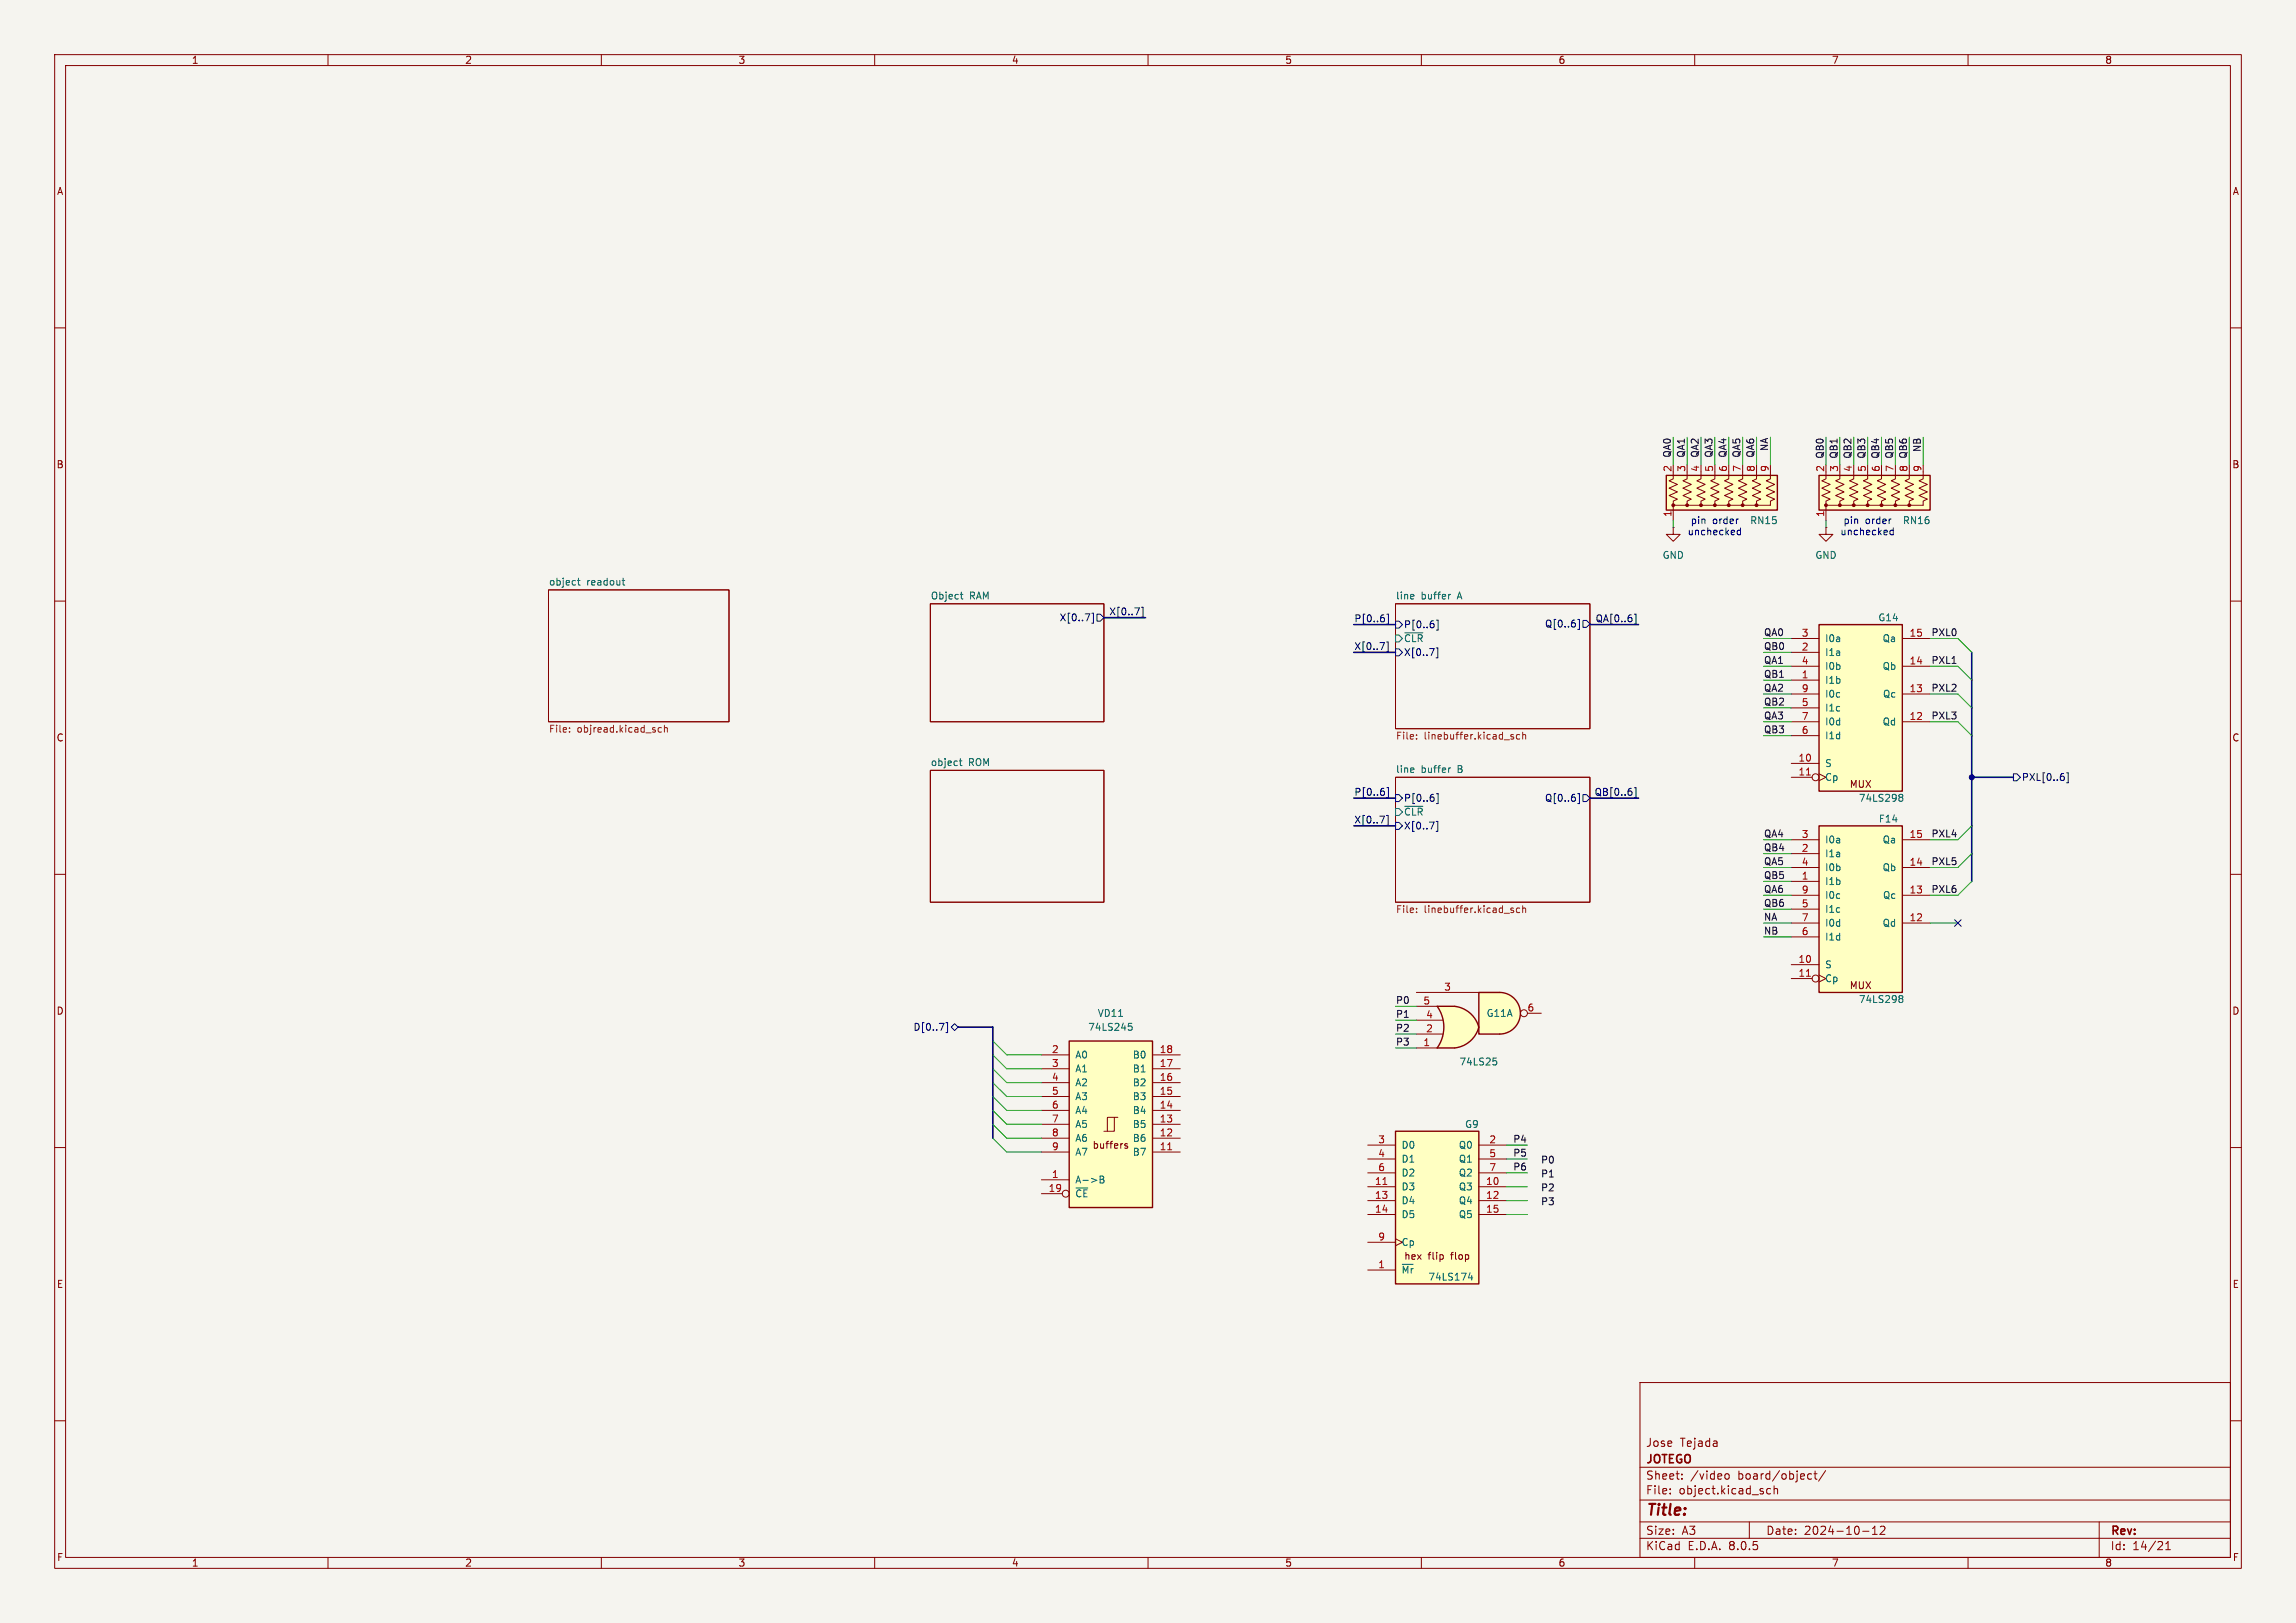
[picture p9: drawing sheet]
<svg xmlns="http://www.w3.org/2000/svg" width="420mm" height="297mm" viewBox="0 0 420 297" stroke-linecap="round" stroke-linejoin="round" font-family="sans-serif">
<defs><g id="words">
<text font-size="2.8" fill="#840000" x="301" y="277.9">Title:</text>
<g font-size="2.1" fill="#840000">
<text x="301" y="268.2">JOTEGO</text>
<text x="301" y="265">Jose</text>
<text x="307.3" y="265">Tejada</text>
<text x="301" y="273.7">File:</text>
<text x="301" y="271">Sheet:</text>
<text x="307.1" y="273.7">object.kicad_sch</text>
<text x="309.2" y="271">/video</text>
<text x="317.9" y="271">board/object/</text>
<text x="301" y="281.1">Size:</text>
<text x="307.6" y="281.1">A3</text>
<text x="323" y="281.1">Date:</text>
<text x="330" y="281.1">2024-10-12</text>
<text x="386" y="281.3">Rev:</text>
<text x="301" y="283.9">KiCad</text>
<text x="308.7" y="283.9">E.D.A.</text>
<text x="316.3" y="283.9">8.0.5</text>
<text x="386" y="283.9">Id:</text>
<text x="390.1" y="283.9">14/21</text>
</g>
<g font-size="1.8" fill="#840000">
<text x="35" y="11.9">1</text>
<text x="85" y="11.9">2</text>
<text x="135" y="11.9">3</text>
<text x="185" y="11.9">4</text>
<text x="235" y="11.9">5</text>
<text x="285" y="11.9">6</text>
<text x="335" y="11.9">7</text>
<text x="385" y="11.9">8</text>
<text x="10.3" y="35.9">A</text>
<text x="408.3" y="35.9">A</text>
<text x="10.3" y="85.9">B</text>
<text x="408.2" y="85.9">B</text>
<text x="10.3" y="135.9">C</text>
<text x="408.2" y="135.9">C</text>
<text x="338.3" y="144.4">MUX</text>
<text x="10.3" y="185.9">D</text>
<text x="338.3" y="181.2">MUX</text>
<text x="408.2" y="185.9">D</text>
<text x="199.8" y="210.4">buffers</text>
<text x="261.2" y="230.7">flip</text>
<text x="265.6" y="230.7">flop</text>
<text x="10.3" y="235.9">E</text>
<text x="408.3" y="235.9">E</text>
<text x="10.3" y="285.9">F</text>
<text x="35" y="286.9">1</text>
<text x="85" y="286.9">2</text>
<text x="135" y="286.9">3</text>
<text x="185" y="286.9">4</text>
<text x="235" y="286.9">5</text>
<text x="285" y="286.9">6</text>
<text x="335" y="286.9">7</text>
<text x="385" y="286.9">8</text>
<text x="408.3" y="285.9">F</text>
</g>
<g font-size="1.8" fill="#0f0f0f">
<text x="305.7" y="83.8" transform="rotate(-90 305.7 83.8)">QA0</text>
<text x="308.3" y="83.8" transform="rotate(-90 308.3 83.8)">QA1</text>
<text x="310.8" y="83.8" transform="rotate(-90 310.8 83.8)">QA2</text>
<text x="313.3" y="83.8" transform="rotate(-90 313.3 83.8)">QA3</text>
<text x="315.9" y="83.8" transform="rotate(-90 315.9 83.8)">QA4</text>
<text x="318.4" y="83.8" transform="rotate(-90 318.4 83.8)">QA5</text>
<text x="321" y="83.8" transform="rotate(-90 321 83.8)">QA6</text>
<text x="323.5" y="82.6" transform="rotate(-90 323.5 82.6)">NA</text>
<text x="351.4" y="82.8" transform="rotate(-90 351.4 82.8)">NB</text>
<text x="333.7" y="84" transform="rotate(-90 333.7 84)">QB0</text>
<text x="336.2" y="84" transform="rotate(-90 336.2 84)">QB1</text>
<text x="338.7" y="84" transform="rotate(-90 338.7 84)">QB2</text>
<text x="341.3" y="84" transform="rotate(-90 341.3 84)">QB3</text>
<text x="343.8" y="84" transform="rotate(-90 343.8 84)">QB4</text>
<text x="346.4" y="84" transform="rotate(-90 346.4 84)">QB5</text>
<text x="348.9" y="84" transform="rotate(-90 348.9 84)">QB6</text>
<text x="322.6" y="119">QB0</text>
<text x="322.6" y="116.5">QA0</text>
<text x="353.2" y="116.5">PXL0</text>
<text x="322.6" y="124.1">QB1</text>
<text x="322.6" y="121.6">QA1</text>
<text x="353.2" y="121.6">PXL1</text>
<text x="322.6" y="126.7">QA2</text>
<text x="322.6" y="129.2">QB2</text>
<text x="322.6" y="131.7">QA3</text>
<text x="353.2" y="126.7">PXL2</text>
<text x="353.2" y="131.7">PXL3</text>
<text x="322.6" y="134.3">QB3</text>
<text x="322.6" y="153.3">QA4</text>
<text x="322.6" y="155.9">QB4</text>
<text x="353.2" y="153.3">PXL4</text>
<text x="322.6" y="158.4">QA5</text>
<text x="322.6" y="160.9">QB5</text>
<text x="353.2" y="158.4">PXL5</text>
<text x="322.6" y="163.5">QA6</text>
<text x="322.6" y="166">QB6</text>
<text x="353.2" y="163.5">PXL6</text>
<text x="322.6" y="171.1">NB</text>
<text x="322.6" y="168.6">NA</text>
<text x="255.3" y="183.8">P0</text>
<text x="255.3" y="186.3">P1</text>
<text x="255.3" y="191.4">P3</text>
<text x="255.3" y="188.9">P2</text>
<text x="276.7" y="209.2">P4</text>
<text x="276.7" y="211.7">P5</text>
<text x="276.7" y="214.3">P6</text>
<text x="281.8" y="213">P0</text>
<text x="281.8" y="215.6">P1</text>
<text x="281.8" y="220.6">P3</text>
<text x="281.8" y="218.1">P2</text>
</g>
<g font-size="1.8" fill="#a90000">
<text x="305.8" y="86.4" transform="rotate(-90 305.8 86.4)">2</text>
<text x="308.4" y="86.4" transform="rotate(-90 308.4 86.4)">3</text>
<text x="310.9" y="86.4" transform="rotate(-90 310.9 86.4)">4</text>
<text x="313.4" y="86.4" transform="rotate(-90 313.4 86.4)">5</text>
<text x="316" y="86.4" transform="rotate(-90 316 86.4)">6</text>
<text x="318.5" y="86.4" transform="rotate(-90 318.5 86.4)">7</text>
<text x="321.1" y="86.4" transform="rotate(-90 321.1 86.4)">8</text>
<text x="323.6" y="86.4" transform="rotate(-90 323.6 86.4)">9</text>
<text x="333.8" y="86.4" transform="rotate(-90 333.8 86.4)">2</text>
<text x="336.3" y="86.4" transform="rotate(-90 336.3 86.4)">3</text>
<text x="338.8" y="86.4" transform="rotate(-90 338.8 86.4)">4</text>
<text x="341.4" y="86.4" transform="rotate(-90 341.4 86.4)">5</text>
<text x="343.9" y="86.4" transform="rotate(-90 343.9 86.4)">6</text>
<text x="346.5" y="86.4" transform="rotate(-90 346.5 86.4)">7</text>
<text x="349" y="86.4" transform="rotate(-90 349 86.4)">8</text>
<text x="351.5" y="86.4" transform="rotate(-90 351.5 86.4)">9</text>
<text x="305.8" y="94.7" transform="rotate(-90 305.8 94.7)">1</text>
<text x="333.8" y="94.7" transform="rotate(-90 333.8 94.7)">1</text>
<text x="329.5" y="119.1">2</text>
<text x="329.5" y="116.6">3</text>
<text x="349.2" y="116.6">15</text>
<text x="329.5" y="124.2">1</text>
<text x="329.5" y="121.7">4</text>
<text x="349.2" y="121.7">14</text>
<text x="329.5" y="129.3">5</text>
<text x="329.5" y="131.8">7</text>
<text x="329.5" y="126.7">9</text>
<text x="349.2" y="131.8">12</text>
<text x="349.2" y="126.7">13</text>
<text x="329.5" y="134.4">6</text>
<text x="328.9" y="139.4">10</text>
<text x="328.9" y="142">11</text>
<text x="329.5" y="156">2</text>
<text x="329.5" y="153.4">3</text>
<text x="349.2" y="153.4">15</text>
<text x="329.5" y="161">1</text>
<text x="329.5" y="158.5">4</text>
<text x="349.2" y="158.5">14</text>
<text x="329.5" y="166.1">5</text>
<text x="329.5" y="163.6">9</text>
<text x="349.2" y="163.6">13</text>
<text x="329.5" y="171.2">6</text>
<text x="329.5" y="168.7">7</text>
<text x="349.2" y="168.7">12</text>
<text x="328.9" y="176.3">10</text>
<text x="328.9" y="178.8">11</text>
<text x="260.3" y="183.9">5</text>
<text x="264.1" y="181.4">3</text>
<text x="279.3" y="185.2">6</text>
<text x="260.3" y="191.5">1</text>
<text x="260.8" y="189">2</text>
<text x="260.8" y="186.4">4</text>
<text x="192.3" y="192.8">2</text>
<text x="192.3" y="195.3">3</text>
<text x="192.3" y="197.9">4</text>
<text x="212" y="197.9">16</text>
<text x="212" y="195.3">17</text>
<text x="212" y="192.8">18</text>
<text x="192.3" y="200.4">5</text>
<text x="192.3" y="202.9">6</text>
<text x="212" y="202.9">14</text>
<text x="212" y="200.4">15</text>
<text x="192.3" y="205.5">7</text>
<text x="192.3" y="208">8</text>
<text x="212" y="208">12</text>
<text x="212" y="205.5">13</text>
<text x="252" y="209.3">3</text>
<text x="272.3" y="209.3">2</text>
<text x="192.3" y="215.6">1</text>
<text x="192.3" y="210.6">9</text>
<text x="212" y="210.6">11</text>
<text x="252" y="211.8">4</text>
<text x="252" y="214.4">6</text>
<text x="272.3" y="211.8">5</text>
<text x="272.3" y="214.4">7</text>
<text x="191.7" y="218.2">19</text>
<text x="251.4" y="216.9">11</text>
<text x="251.4" y="219.5">13</text>
<text x="251.4" y="222">14</text>
<text x="271.7" y="216.9">10</text>
<text x="271.7" y="219.5">12</text>
<text x="271.7" y="222">15</text>
<text x="252" y="227.1">9</text>
<text x="252" y="232.2">1</text>
</g>
<g font-size="1.8" fill="#0000c2">
<text x="308.6" y="98.2">unchecked</text>
<text x="309.2" y="96.1">pin</text>
<text x="313.2" y="96.1">order</text>
<text x="336.5" y="98.2">unchecked</text>
<text x="337.1" y="96.1">pin</text>
<text x="341.2" y="96.1">order</text>
</g>
<g font-size="1.8" fill="#006464">
<text x="320.1" y="96.1">RN15</text>
<text x="348" y="96.1">RN16</text>
<text x="100.3" y="107.2">object</text>
<text x="107.3" y="107.2">readout</text>
<text x="304" y="102.5">GND</text>
<text x="332" y="102.5">GND</text>
<text x="170.2" y="109.8">Object</text>
<text x="177.3" y="109.8">RAM</text>
<text x="255.3" y="109.8">line</text>
<text x="259.9" y="109.8">buffer</text>
<text x="266.7" y="109.8">A</text>
<text x="343.5" y="113.9">G14</text>
<text x="333.8" y="117.7">I0a</text>
<text x="344.3" y="117.7">Qa</text>
<text x="333.8" y="125.3">I1b</text>
<text x="333.8" y="120.2">I1a</text>
<text x="333.8" y="122.8">I0b</text>
<text x="344.3" y="122.8">Qb</text>
<text x="333.8" y="130.4">I1c</text>
<text x="333.8" y="127.9">I0c</text>
<text x="344.3" y="127.9">Qc</text>
<text x="333.8" y="135.5">I1d</text>
<text x="333.8" y="132.9">I0d</text>
<text x="344.3" y="132.9">Qd</text>
<text x="170.2" y="140.3">object</text>
<text x="177.2" y="140.3">ROM</text>
<text x="255.3" y="141.5">line</text>
<text x="259.9" y="141.5">buffer</text>
<text x="266.7" y="141.5">B</text>
<text x="333.8" y="140.6">S</text>
<text x="333.8" y="143.1">Cp</text>
<text x="339.9" y="146.9">74LS298</text>
<text x="333.8" y="154.5">I0a</text>
<text x="343.6" y="150.7">F14</text>
<text x="344.3" y="154.5">Qa</text>
<text x="333.8" y="157.1">I1a</text>
<text x="333.8" y="159.6">I0b</text>
<text x="344.3" y="159.6">Qb</text>
<text x="333.8" y="162.2">I1b</text>
<text x="333.8" y="167.2">I1c</text>
<text x="333.8" y="164.7">I0c</text>
<text x="344.3" y="164.7">Qc</text>
<text x="333.8" y="172.3">I1d</text>
<text x="333.8" y="169.8">I0d</text>
<text x="344.3" y="169.8">Qd</text>
<text x="333.8" y="177.4">S</text>
<text x="333.8" y="179.9">Cp</text>
<text x="339.9" y="183.7">74LS298</text>
<text x="199" y="188.8">74LS245</text>
<text x="200.7" y="186.3">VD11</text>
<text x="271.8" y="186.3">G11A</text>
<text x="196.6" y="193.9">A0</text>
<text x="196.6" y="196.4">A1</text>
<text x="207.1" y="196.4">B1</text>
<text x="207.1" y="193.9">B0</text>
<text x="266.9" y="195.2">74LS25</text>
<text x="196.6" y="199">A2</text>
<text x="196.6" y="201.5">A3</text>
<text x="207.1" y="201.5">B3</text>
<text x="207.1" y="199">B2</text>
<text x="196.6" y="204.1">A4</text>
<text x="196.6" y="206.6">A5</text>
<text x="196.6" y="209.1">A6</text>
<text x="207.1" y="209.1">B6</text>
<text x="207.1" y="206.6">B5</text>
<text x="207.1" y="204.1">B4</text>
<text x="267.9" y="206.6">G9</text>
<text x="196.6" y="211.7">A7</text>
<text x="207.1" y="211.7">B7</text>
<text x="256.3" y="210.4">D0</text>
<text x="256.3" y="213">D1</text>
<text x="256.3" y="215.5">D2</text>
<text x="266.8" y="210.4">Q0</text>
<text x="266.8" y="213">Q1</text>
<text x="266.8" y="215.5">Q2</text>
<text x="196.6" y="216.8">A-&gt;B</text>
<text x="196.6" y="219.3">~{CE}</text>
<text x="256.3" y="218">D3</text>
<text x="256.3" y="220.6">D4</text>
<text x="266.8" y="218">Q3</text>
<text x="266.8" y="220.6">Q4</text>
<text x="256.3" y="223.1">D5</text>
<text x="266.8" y="223.1">Q5</text>
<text x="256.3" y="233.3">~{Mr}</text>
<text x="256.3" y="228.2">Cp</text>
<text x="256.8" y="230.7">hex</text>
<text x="261.2" y="234.5">74LS174</text>
</g>
<g font-size="1.8" fill="#000084">
<text x="193.7" y="113.9">X[0..7]</text>
<text x="202.8" y="112.7">X[0..7]</text>
<text x="247.6" y="114">P[0..6]</text>
<text x="291.8" y="114">QA[0..6]</text>
<text x="247.6" y="119">X[0..7]</text>
<text x="256.7" y="115.2">P[0..6]</text>
<text x="256.7" y="117.7">~{CLR}</text>
<text x="282.5" y="115">Q[0..6]</text>
<text x="256.7" y="120.2">X[0..7]</text>
<text x="369.8" y="143.1">PXL[0..6]</text>
<text x="247.6" y="145.7">P[0..6]</text>
<text x="256.7" y="146.9">P[0..6]</text>
<text x="256.7" y="149.5">~{CLR}</text>
<text x="282.5" y="146.9">Q[0..6]</text>
<text x="291.6" y="145.7">QB[0..6]</text>
<text x="247.6" y="150.8">X[0..7]</text>
<text x="256.7" y="152">X[0..7]</text>
<text x="167" y="188.8">D[0..7]</text>
</g>
<g font-size="1.8" fill="#725600">
<text x="100.3" y="134.4">File:</text>
<text x="105.6" y="134.4">objread.kicad_sch</text>
<text x="255.3" y="135.7">File:</text>
<text x="260.5" y="135.7">linebuffer.kicad_sch</text>
<text x="255.3" y="167.4">File:</text>
<text x="260.5" y="167.4">linebuffer.kicad_sch</text>
</g>
</g></defs>
<path d="M0 0h420v297h-420z" fill="#f5f4ef" stroke="#f5f4ef" stroke-width=".18"/>
<g fill="none" stroke="#840000" stroke-width=".18">
<path d="M10 10h400v277h-400zM12 12h396v273h-396zM60 10v2M110 10v2M160 10v2M210 10v2M260 10v2M310 10v2M360 10v2M10 60h2M408 60h2M10 110h2"/>
<path d="M100.3 108h33v24.1h-33zM170.2 110.5h31.7v21.6h-31.7zM255.3 110.5h35.5v22.9h-35.5zM408 110h2M10 160h2M170.2 141h31.7v24.1h-31.7zM255.3 142.2h35.5v22.9h-35.5zM408 160h2M10 210h2M408 210h2M10 260h2M300 253h108v32h-108z"/>
<path d="M408 260h2M300 278.5h108M300 274.5h108M300 268.5h108M305.5 273.2v.2M305.5 272.5v.1M307.7 270.5v.2M307.7 269.8v.1M315.7 269.8l.3-.1 .3 .3v.4l-.3 .3-.3-.1-.2-.2v-.4zM320 278.5v3M323.9 272.5l-.5-.1-.2 .3v.4l.1 .2h.6M324.5 272.5l.2-.1 .4 .1 .1 .9"/>
<path d="M324.5 271.9v1.5M330.7 270.5l.2 .2 .5-.1M331.4 269.8l-.5-.1-.2 .1M331.8 269.7h.6M332 269.2v1.3l.4 .2M333.9 269.1l-1.2 1.9M342.5 279.7l.4-.4v1.5M343.9 279.4l.6-.1 .2 .1 .1 .3-.9 1.1h.9M384 278.5v6.5M60 285v2M110 285v2M160 285v2"/>
<path d="M210 285v2M260 285v2M300 281.5h108M310 285v2M340.7 280.2h1.2M342.5 280.8h.9M360 285v2M396.2 283.6h.8M396.2 282.5l.4-.4v1.5"/>
</g>
<g fill="none" stroke="#000084" stroke-width=".18">
<path d="M199.7 112.2h.3v1.8h-.3M200.7 112.4h.6l.6 .6-.6 .7h-.6zM255.3 113.7h.6l.6 .6-.6 .6h-.6zM255.3 118.7h.6l.6 .7-.6 .6h-.6zM262.8 113.5h.3v1.8h-.3M263 118.6v1.8h-.3M288.6 113.4h.3v1.8h-.3M289.6 113.5h.6l.6 .7-.6 .6h-.6zM255.3 145.4h.6l.6 .7-.6 .6h-.6zM255.3 150.5h.6l.6 .6-.6 .7h-.6zM262.8 145.2h.3v1.9h-.3M263 150.3v1.8h-.3"/>
<path d="M288.6 145.2h.3v1.9h-.3M289.6 145.4h.6l.6 .7-.6 .6h-.6z"/>
</g>
<g fill="none" stroke="#006464" stroke-width=".18">
<path d="M105.6 106.2h.5M105.8 105.8v1.1l.3 .2M113.8 106.2h.5M114 105.8v1.1l.3 .2M175.7 108.8h.4M175.8 109.4l.3 .2M255.3 116.2h.6l.6 .6-.6 .7h-.6zM257 115.8h3.3M258.5 108.8l.1 .3-.6 .1M258.6 109.6h-.1M265.3 108.8l-.3 .1M175.5 139.2h.5"/>
<path d="M175.7 138.8v1.1l.3 .2M255.3 148h.6l.6 .6-.6 .6h-.6zM257 147.5h3.3M258.5 140.5l.1 .3-.6 .1M258.6 141.3l-.1 .1M265.3 140.5l-.3 .1"/>
</g>
<g fill="none" stroke="#725600" stroke-width=".18">
<path d="M104.2 133.9v.1M104.2 133.2v.1M121 133.2l-.4-.1-.2 .3 .1 .5h.5M121.5 133.3l.2-.2 .3 .1 .1 .8M121.5 132.7v1.3M259.1 134.5v.1M259.1 135.1v.2M276.5 134.8l.3 .1 .1 .2-.2 .2h-.2M276.5 134.4l.3 .1M278 134.5l-.4-.1-.2 .3 .1 .5h.5M278.5 134v1.3M278.5 134.5l.2-.1 .3 .1 .1 .8"/>
<path d="M259.1 166.9v.1M259.1 166.2v.1M276.5 166.6h.3l.1 .2-.2 .2h-.2M276.5 166.2h.3M278 166.2h-.4l-.2 .2 .1 .5h.5M278.5 166.3l.2-.1h.3l.1 .8M278.5 165.7v1.3"/>
</g>
<path d="M195.6 190.5h15.2v30.5h-15.2z" fill="#ffffc2"/>
<g fill="none" stroke="#840000" stroke-width=".18">
<path d="M190.5 198.1h5.1M190.5 195.6h5.1M190.5 193h5.1M210.8 198.1h5.1M210.8 195.6h5.1M210.8 193h5.1M190.5 215.9h5.1M190.5 210.8h5.1M190.5 208.3h5.1M190.5 205.7h5.1M190.5 203.2h5.1M190.5 200.7h5.1"/>
<path d="M190.5 218.4h3.8M203.8 204.5h-1.2v2.5M204.5 204.5h-.7v2.5h-1.9M206.2 209.3h-.3l-.2 .2 .1 .1 .4 .2v.3h-.5M210.8 210.8h5.1M210.8 208.3h5.1M210.8 205.7h5.1M210.8 203.2h5.1M210.8 200.7h5.1"/>
<circle cx="194.9" cy="218.4" r=".63"/>
</g>
<path d="M195.6 190.5h15.2v30.5h-15.2z" fill="none" stroke="#840000" stroke-width=".25"/>
<path d="M206.4 187.3h.6M206.6 187.8h.3l.2 .2-.1 .5h-.4M201.2 215.2h.5l.2 .3-.2 .3 .2 .1 .1 .3-.3 .3h-.5zM201.2 215.8h.5" fill="none" stroke="#006464" stroke-width=".18"/>
<path d="M213.6 210.4h.7" fill="none" stroke="#a90000" stroke-width=".18"/>
<path d="M332.7 87h20.4v6.3h-20.4z" fill="#ffffc2"/>
<path d="M332.7 87h20.4v6.3h-20.4z" fill="none" stroke="#840000" stroke-width=".25"/>
<g fill="#840000" stroke="#840000" stroke-width=".18">
<circle cx="334" cy="92.5" r=".25"/>
<circle cx="336.5" cy="92.5" r=".25"/>
<circle cx="339.1" cy="92.5" r=".25"/>
<circle cx="341.6" cy="92.5" r=".25"/>
<circle cx="344.2" cy="92.5" r=".25"/>
<circle cx="346.7" cy="92.5" r=".25"/>
<circle cx="349.2" cy="92.5" r=".25"/>
</g>
<path d="M334 86.4v1.2l-.8 .4 1.6 .6-1.6 .7 1.6 .7-1.6 .7 1.6 .6-.8 .4v.8h17.8v-.8l.8-.4-1.6-.6 1.6-.7-1.6-.7 1.6-.7-1.6-.6 .8-.4v-1.2M334 92.7v2.6M336.5 86.4v1.2l-.7 .4 1.5 .6-1.5 .7 1.5 .7-1.5 .7 1.5 .6-.8 .4v.8M339.1 86.4v1.2l-.8 .4 1.6 .6-1.6 .7 1.6 .7-1.6 .7 1.6 .6-.8 .4v.8M341.6 86.4v1.2l-.7 .4 1.5 .6-1.5 .7 1.5 .7-1.5 .7 1.5 .6-.8 .4v.8M344.2 86.4v1.2l-.8 .4 1.5 .6-1.5 .7 1.5 .7-1.5 .7 1.5 .6-.7 .4v.8M346.7 86.4v1.2l-.8 .4 1.6 .6-1.6 .7 1.6 .7-1.6 .7 1.6 .6-.8 .4v.8M349.2 86.4v1.2l-.7 .4 1.5 .6-1.5 .7 1.5 .7-1.5 .7 1.5 .6-.8 .4v.8" fill="none" stroke="#840000" stroke-width=".18"/>
<path d="M332.7 114.3h15.3v30.5h-15.3z" fill="#ffffc2"/>
<path d="M332.7 114.3h15.3v30.5h-15.3z" fill="none" stroke="#840000" stroke-width=".25"/>
<g fill="none" stroke="#840000" stroke-width=".18">
<path d="M334 96.5v1.3h1.3l-1.3 1.3-1.3-1.3h1.3M334 96.5h.1M327.7 116.8h5M327.7 119.4h5M348 116.8h5.1M327.7 124.5h5M327.7 139.7h5M327.7 132.1h5M327.7 127h5M327.7 121.9h5M327.7 129.5h5M327.7 134.6h5"/>
<path d="M348 132.1h5.1M348 127h5.1M348 121.9h5.1M327.7 142.2h3.8M332.7 141.6l1.3 .6-1.3 .7"/>
<circle cx="332.1" cy="142.2" r=".63"/>
</g>
<path d="M330.4 141.8h.8" fill="none" stroke="#a90000" stroke-width=".18"/>
<path d="M347.5 145.8l.1 .1M347.5 145.4h.3l.2 .1 .1 .2-.3 .2M347.6 145.9h.2M347.6 145.9l-.1 .1M347.8 145.9l.3 .2-.1 .4-.2 .1h-.3" fill="none" stroke="#006464" stroke-width=".18"/>
<path d="M332.7 151.1h15.3v30.5h-15.3z" fill="#ffffc2"/>
<path d="M332.7 151.1h15.3v30.5h-15.3z" fill="none" stroke="#840000" stroke-width=".25"/>
<g fill="none" stroke="#840000" stroke-width=".18">
<path d="M327.7 158.8h5M327.7 153.7h5M327.7 156.2h5M348 158.8h5.1M348 153.7h5.1M327.7 161.3h5M327.7 176.5h5M327.7 179.1h3.8M327.7 168.9h5M327.7 163.8h5M327.7 166.4h5M327.7 171.5h5"/>
<path d="M332.7 178.4l1.3 .7-1.3 .6M348 168.9h5.1M348 163.8h5.1"/>
<circle cx="332.1" cy="179.1" r=".63"/>
</g>
<path d="M330.4 178.7h.8" fill="none" stroke="#a90000" stroke-width=".18"/>
<path d="M347.5 182.7h.1M347.5 182.3l.3-.1 .2 .1 .1 .2-.3 .2M347.6 182.7h.2M347.6 182.7l-.1 .1M347.8 182.7l.3 .3-.1 .3-.2 .2-.3-.1" fill="none" stroke="#006464" stroke-width=".18"/>
<path d="M255.3 207h15.2v27.9h-15.2z" fill="#ffffc2"/>
<path d="M255.3 207h15.2v27.9h-15.2z" fill="none" stroke="#840000" stroke-width=".25"/>
<g fill="none" stroke="#840000" stroke-width=".18">
<path d="M306.1 96.5v1.3h1.2l-1.2 1.3-1.3-1.3h1.3M306.1 96.5h.1M250.2 217.2h5.1M250.2 219.7h5.1M250.2 209.6h5.1M250.2 212.1h5.1M250.2 214.6h5.1M270.5 217.2h5.1M270.5 219.7h5.1M270.5 209.6h5.1M270.5 212.1h5.1M270.5 214.6h5.1"/>
<path d="M250.2 232.4h5.1M250.2 222.2h5.1M250.2 227.3h5.1M255.3 226.7l1.2 .6-1.2 .7M270.5 222.2h5.1"/>
</g>
<path d="M253 216.8h.7" fill="none" stroke="#a90000" stroke-width=".18"/>
<path d="M268.9 232.9l-.3 .9h.8M269.2 233.4v.9" fill="none" stroke="#006464" stroke-width=".18"/>
<path d="M304.8 87h20.3v6.3h-20.3z" fill="#ffffc2"/>
<path d="M304.8 87h20.3v6.3h-20.3z" fill="none" stroke="#840000" stroke-width=".25"/>
<g fill="#840000" stroke="#840000" stroke-width=".18">
<circle cx="306.1" cy="92.5" r=".25"/>
<circle cx="308.6" cy="92.5" r=".25"/>
<circle cx="311.1" cy="92.5" r=".25"/>
<circle cx="313.7" cy="92.5" r=".25"/>
<circle cx="316.2" cy="92.5" r=".25"/>
<circle cx="318.8" cy="92.5" r=".25"/>
<circle cx="321.3" cy="92.5" r=".25"/>
</g>
<path d="M306.1 86.4v1.2l-.8 .4 1.5 .6-1.5 .7 1.5 .7-1.5 .7 1.5 .6-.7 .4v.8h17.7v-.8l.8-.4-1.5-.6 1.5-.7-1.5-.7 1.5-.7-1.5-.6 .7-.4v-1.2M306.1 92.7v2.6M308.6 86.4v1.2l-.8 .4 1.6 .6-1.6 .7 1.6 .7-1.6 .7 1.6 .6-.8 .4v.8M311.1 86.4v1.2l-.7 .4 1.5 .6-1.5 .7 1.5 .7-1.5 .7 1.5 .6-.8 .4v.8M313.7 86.4v1.2l-.8 .4 1.6 .6-1.6 .7 1.6 .7-1.6 .7 1.6 .6-.8 .4v.8M316.2 86.4v1.2l-.7 .4 1.5 .6-1.5 .7 1.5 .7-1.5 .7 1.5 .6-.8 .4v.8M318.8 86.4v1.2l-.8 .4 1.5 .6-1.5 .7 1.5 .7-1.5 .7 1.5 .6-.7 .4v.8M321.3 86.4v1.2l-.8 .4 1.6 .6-1.6 .7 1.6 .7-1.6 .7 1.6 .6-.8 .4v.8" fill="none" stroke="#840000" stroke-width=".18"/>
<path d="M266.1 184.2a5.2 5.2 0 0 1 4.4 3.8l-5 1.3z" fill="#ffffc2" stroke="#ffffc2" stroke-width=".18"/>
<path d="M262.9 184.2h3.2M262.9 191.8h3.2" fill="none" stroke="#ffffc2" stroke-width=".18"/>
<g fill="#ffffc2">
<path d="M270.5 181.6h3.8v7.6h-3.8z"/>
<path d="M262.9 184.2h3.2v7.6h-3.2a6.6 6.6 0 0 0 0-7.6z"/>
</g>
<g fill="#ffffc2" stroke="#ffffc2" stroke-width=".18">
<path d="M265.5 186.7l5 1.3a5.1 5.1 0 0 1-4.4 3.8z"/>
<path d="M274.3 181.6a3.8 3.8 0 0 1 3.8 3.8 3.8 3.8 0 0 1-3.8 3.8z"/>
</g>
<path d="M266.1 184.2h-3.2a6.6 6.6 0 0 1 0 7.6h3.2M266.1 184.2a5.2 5.2 0 0 1 4.4 3.8 5.1 5.1 0 0 1-4.4 3.8M270.5 181.6h3.8a3.8 3.8 0 0 1 3.8 3.8 3.8 3.8 0 0 1-3.8 3.8h-3.8z" fill="none" stroke="#840000" stroke-width=".25"/>
<g fill="none" stroke="#840000" stroke-width=".18">
<path d="M259.1 191.8h3.8M259.1 189.2h4.8M259.1 186.7h4.8M259.1 184.2h3.8M259.1 181.6h11.4M279.4 185.4h2.5"/>
<circle cx="278.8" cy="185.4" r=".63"/>
</g>
<path d="M273.1 193.6h.6M273.3 194.1h.3l.2 .2-.1 .5-.4 .1" fill="none" stroke="#006464" stroke-width=".18"/>
<g fill="none" stroke="#000084" stroke-width=".18">
<path d="M208.8 111.1h.3v1.8h-.3M253.6 117.5h.3v1.8h-.3M253.7 112.4h.3v1.8h-.3M299 112.4h.3v1.8h-.3M253.6 149.2h.3v1.8h-.3M253.7 144.1h.3v1.9h-.3M299 144.1h.3v1.9h-.3M368.3 141.6h.6l.7 .6-.7 .7h-.6zM377.5 142.2v.5M378 141.4h.3v1.8h-.3M357.5 168.3l1.2 1.2M358.7 168.3l-1.2 1.2"/>
<path d="M173 187.1h.3v1.9h-.3M174 188l.6-.7 .7 .7-.7 .6z"/>
</g>
<path d="M318.4 97.1l-.4-.1-.2 .3 .1 .5h.5M318.4 96.6v1.3M346.3 96.6v1.3M346.3 97.1l-.3-.1-.3 .3 .1 .5h.5" fill="none" stroke="#0000c2" stroke-width=".18"/>
<path d="M201.9 113h7.6M247.6 114.3h7.7M247.6 119.4h7.7M290.8 114.3h8.9M360.7 119.4v41.9M247.6 146.1h7.7M247.6 151.1h7.7M290.8 146.1h8.9M360.7 142.2h7.6M175.3 188h6.3v20.3" fill="none" stroke="#000084" stroke-width=".3"/>
<g fill="none" stroke="#009600" stroke-width=".18">
<path d="M306.1 80v5.1M306.1 95.3v1.2M308.6 80v5.1M311.1 80v5.1M313.7 80v5.1M316.2 80v5.1M318.8 80v5.1M321.3 80v5.1M323.8 80v5.1M334 80v5.1M334 95.3v1.2M336.5 80v5.1"/>
<path d="M339.1 80v5.1M341.6 80v5.1M344.2 80v5.1M346.7 80v5.1M349.2 80v5.1M351.8 80v5.1M322.6 116.8h5.1M322.6 119.4h5.1M353.1 116.8h5l2.6 2.6M322.6 129.5h5.1M322.6 127h5.1M322.6 134.6h5.1"/>
<path d="M322.6 124.5h5.1M322.6 121.9h5.1M322.6 132.1h5.1M353.1 127h5l2.6 2.5M353.1 121.9h5l2.6 2.6M353.1 132.1h5l2.6 2.5M322.6 153.7h5.1M322.6 156.2h5.1M322.6 158.8h5.1M360.7 151.1l-2.6 2.6h-5M360.7 156.2l-2.6 2.6h-5M322.6 166.4h5.1"/>
<path d="M322.6 163.8h5.1M322.6 168.9h5.1M322.6 171.5h5.1M322.6 161.3h5.1M353.1 168.9h5M360.7 161.3l-2.6 2.5h-5M181.6 195.6l2.5 2.5h6.4M181.6 190.5l2.5 2.5h6.4M181.6 198.1l2.5 2.6h6.4M181.6 193l2.5 2.6h6.4M255.3 191.8h3.8M255.3 189.2h3.8"/>
<path d="M255.3 186.7h3.8M255.3 184.2h3.8M181.6 208.3l2.5 2.5h6.4M181.6 203.2l2.5 2.5h6.4M181.6 200.7l2.5 2.5h6.4M181.6 205.7l2.5 2.6h6.4M275.6 219.7h3.8M275.6 217.2h3.8M275.6 212.1h3.8M275.6 214.6h3.8M275.6 209.6h3.8M275.6 222.2h3.8"/>
</g>
<circle cx="360.7" cy="142.2" r=".46" fill="#000084" stroke="#000084" stroke-width=".18"/>
<use href="#words"/>
</svg>
